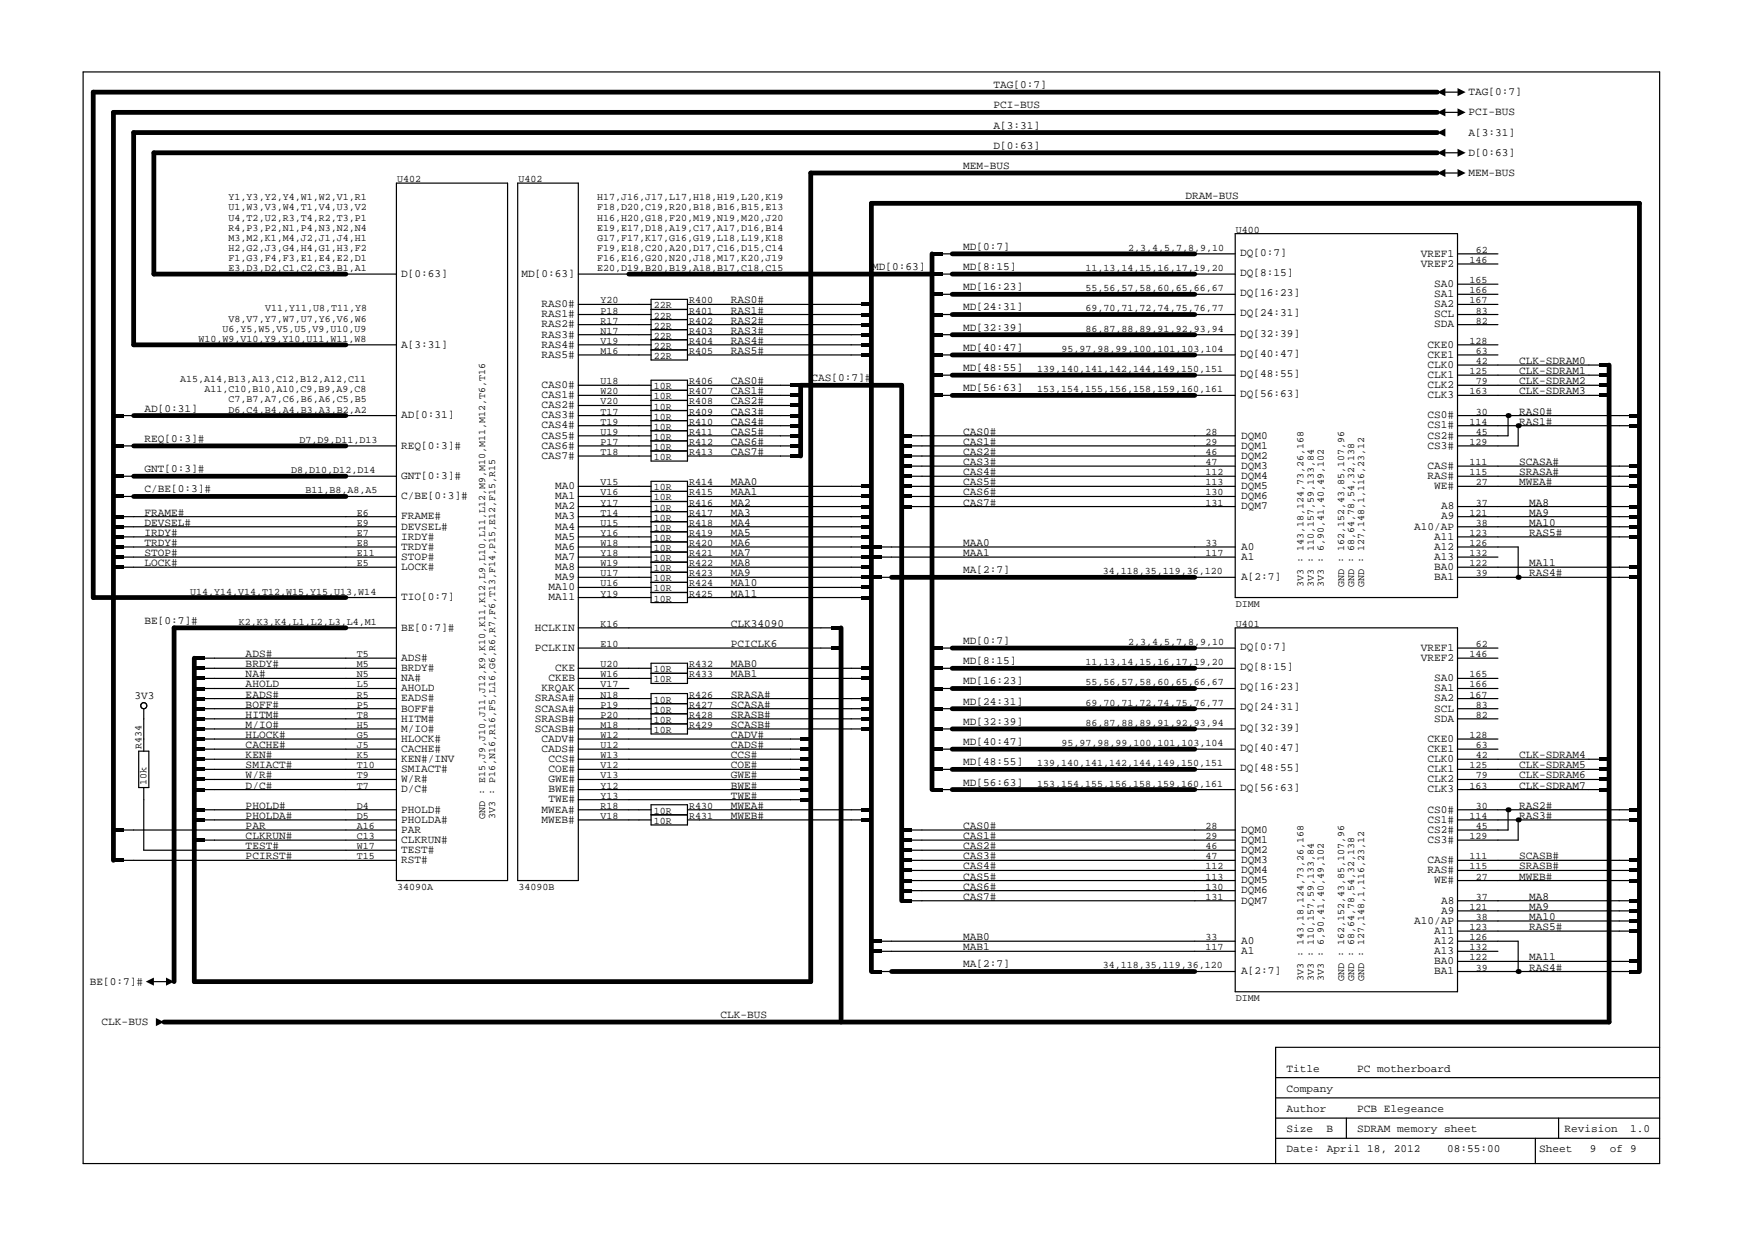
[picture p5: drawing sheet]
<svg xmlns="http://www.w3.org/2000/svg" width="297mm" height="210mm" viewBox="0 0 297 210" stroke-linecap="round" stroke-linejoin="round" font-family="sans-serif">
<defs><g id="words">
<g font-size="1.9">
<text x="169.3" y="15">TAG[0:7]</text>
<text x="250.3" y="16.2">TAG[0:7]</text>
<text x="169.3" y="18.5">PCI-BUS</text>
<text x="169.3" y="21.9">A[3:31]</text>
<text x="250.3" y="19.7">PCI-BUS</text>
<text x="250.3" y="23.1">A[3:31]</text>
<text x="164.1" y="28.8">MEM-BUS</text>
<text x="169.3" y="25.3">D[0:63]</text>
<text x="250.3" y="26.6">D[0:63]</text>
<text x="250.3" y="30">MEM-BUS</text>
<text x="202" y="34">DRAM-BUS</text>
<text x="68.4" y="47.2">D[0:63]</text>
<text x="88.9" y="47.2">MD[0:63]</text>
<text x="148.6" y="46">MD[0:63]</text>
<text x="164.1" y="42.6">MD[0:7]</text>
<text x="164.1" y="46">MD[8:15]</text>
<text x="211.3" y="43.6">DQ[0:7]</text>
<text x="211.3" y="47">DQ[8:15]</text>
<text x="242.1" y="43.7">VREF1</text>
<text x="242.1" y="45.5">VREF2</text>
<text x="92.3" y="52.3">RAS0#</text>
<text x="124.5" y="51.7">RAS0#</text>
<text x="124.5" y="53.4">RAS1#</text>
<text x="164.1" y="49.5">MD[16:23]</text>
<text x="164.1" y="52.9">MD[24:31]</text>
<text x="211.3" y="53.9">DQ[24:31]</text>
<text x="211.3" y="50.4">DQ[16:23]</text>
<text x="244.4" y="48.9">SA0</text>
<text x="244.4" y="50.6">SA1</text>
<text x="244.4" y="52.3">SA2</text>
<text x="68.4" y="59.2">A[3:31]</text>
<text x="92.3" y="54.1">RAS1#</text>
<text x="92.3" y="55.8">RAS2#</text>
<text x="92.3" y="57.5">RAS3#</text>
<text x="92.3" y="59.2">RAS4#</text>
<text x="124.5" y="55.1">RAS2#</text>
<text x="124.5" y="56.9">RAS3#</text>
<text x="124.5" y="58.6">RAS4#</text>
<text x="164.1" y="56.3">MD[32:39]</text>
<text x="164.1" y="59.8">MD[40:47]</text>
<text x="211.3" y="57.3">DQ[32:39]</text>
<text x="243.3" y="59.2">CKE0</text>
<text x="244.4" y="54.1">SCL</text>
<text x="244.4" y="55.8">SDA</text>
<text x="92.3" y="61">RAS5#</text>
<text x="124.5" y="65.5">CAS0#</text>
<text x="124.5" y="60.3">RAS5#</text>
<text x="138.3" y="65">CAS[0:7]#</text>
<text x="164.1" y="63.2">MD[48:55]</text>
<text x="211.3" y="64.2">DQ[48:55]</text>
<text x="211.3" y="60.8">DQ[40:47]</text>
<text x="243.3" y="61">CKE1</text>
<text x="243.3" y="62.7">CLK0</text>
<text x="243.3" y="64.4">CLK1</text>
<text x="258.9" y="62">CLK-SDRAM0</text>
<text x="258.9" y="63.8">CLK-SDRAM1</text>
<text x="258.9" y="65.5">CLK-SDRAM2</text>
<text x="24.6" y="70.1">AD[0:31]</text>
<text x="68.4" y="71.3">AD[0:31]</text>
<text x="92.3" y="66.1">CAS0#</text>
<text x="92.3" y="67.8">CAS1#</text>
<text x="92.3" y="69.6">CAS2#</text>
<text x="92.3" y="71.3">CAS3#</text>
<text x="124.5" y="67.2">CAS1#</text>
<text x="124.5" y="68.9">CAS2#</text>
<text x="124.5" y="70.6">CAS3#</text>
<text x="164.1" y="66.7">MD[56:63]</text>
<text x="211.3" y="67.7">DQ[56:63]</text>
<text x="243.3" y="66.1">CLK2</text>
<text x="243.3" y="67.8">CLK3</text>
<text x="243.3" y="71.3">CS0#</text>
<text x="258.9" y="67.2">CLK-SDRAM3</text>
<text x="258.9" y="70.6">RAS0#</text>
<text x="24.6" y="75.3">REQ[0:3]#</text>
<text x="68.4" y="76.5">REQ[0:3]#</text>
<text x="92.3" y="73">CAS4#</text>
<text x="92.3" y="74.7">CAS5#</text>
<text x="92.3" y="76.5">CAS6#</text>
<text x="124.5" y="72.4">CAS4#</text>
<text x="124.5" y="74.1">CAS5#</text>
<text x="124.5" y="75.8">CAS6#</text>
<text x="124.5" y="77.5">CAS7#</text>
<text x="164.1" y="74.1">CAS0#</text>
<text x="164.1" y="75.8">CAS1#</text>
<text x="164.1" y="77.5">CAS2#</text>
<text x="211.5" y="74.7">DQM0</text>
<text x="211.5" y="76.5">DQM1</text>
<text x="243.3" y="73">CS1#</text>
<text x="243.3" y="74.7">CS2#</text>
<text x="243.3" y="76.5">CS3#</text>
<text x="258.9" y="72.4">RAS1#</text>
<text x="24.6" y="80.5">GNT[0:3]#</text>
<text x="24.6" y="83.9">C/BE[0:3]#</text>
<text x="68.4" y="81.6">GNT[0:3]#</text>
<text x="92.3" y="78.2">CAS7#</text>
<text x="94.6" y="83.3">MA0</text>
<text x="124.5" y="82.7">MAA0</text>
<text x="164.1" y="79.3">CAS3#</text>
<text x="164.1" y="81">CAS4#</text>
<text x="164.1" y="82.7">CAS5#</text>
<text x="211.5" y="78.2">DQM2</text>
<text x="211.5" y="79.9">DQM3</text>
<text x="211.5" y="81.6">DQM4</text>
<text x="211.5" y="83.3">DQM5</text>
<text x="243.3" y="81.6">RAS#</text>
<text x="243.3" y="79.9">CAS#</text>
<text x="244.4" y="83.3">WE#</text>
<text x="258.9" y="82.7">MWEA#</text>
<text x="258.9" y="79.3">SCASA#</text>
<text x="258.9" y="81">SRASA#</text>
<text x="24.6" y="87.9">FRAME#</text>
<text x="24.6" y="89.6">DEVSEL#</text>
<text x="68.4" y="85.1">C/BE[0:3]#</text>
<text x="68.4" y="88.5">FRAME#</text>
<text x="94.6" y="85.1">MA1</text>
<text x="94.6" y="86.8">MA2</text>
<text x="94.6" y="88.5">MA3</text>
<text x="124.5" y="86.1">MA2</text>
<text x="124.5" y="87.9">MA3</text>
<text x="124.5" y="89.6">MA4</text>
<text x="124.5" y="84.4">MAA1</text>
<text x="164.1" y="84.4">CAS6#</text>
<text x="164.1" y="86.1">CAS7#</text>
<text x="211.5" y="85.1">DQM6</text>
<text x="211.5" y="86.8">DQM7</text>
<text x="245.6" y="86.8">A8</text>
<text x="245.6" y="88.5">A9</text>
<text x="260.6" y="89.6">MA10</text>
<text x="260.6" y="86.1">MA8</text>
<text x="260.6" y="87.9">MA9</text>
<text x="24.6" y="91.3">IRDY#</text>
<text x="24.6" y="93">TRDY#</text>
<text x="24.6" y="94.8">STOP#</text>
<text x="68.4" y="90.2">DEVSEL#</text>
<text x="68.4" y="92">IRDY#</text>
<text x="68.4" y="93.7">TRDY#</text>
<text x="68.4" y="95.4">STOP#</text>
<text x="94.6" y="90.2">MA4</text>
<text x="94.6" y="92">MA5</text>
<text x="94.6" y="93.7">MA6</text>
<text x="94.6" y="95.4">MA7</text>
<text x="124.5" y="91.3">MA5</text>
<text x="124.5" y="93">MA6</text>
<text x="124.5" y="94.8">MA7</text>
<text x="164.1" y="93">MAA0</text>
<text x="164.1" y="94.8">MAA1</text>
<text x="211.5" y="93.7">A0</text>
<text x="211.5" y="95.4">A1</text>
<text x="241" y="90.2">A10/AP</text>
<text x="244.4" y="92">A11</text>
<text x="244.4" y="93.7">A12</text>
<text x="244.4" y="95.4">A13</text>
<text x="260.6" y="91.3">RAS5#</text>
<text x="24.6" y="96.5">LOCK#</text>
<text x="68.4" y="97.1">LOCK#</text>
<text x="93.4" y="100.6">MA10</text>
<text x="94.6" y="97.1">MA8</text>
<text x="94.6" y="98.8">MA9</text>
<text x="124.5" y="96.5">MA8</text>
<text x="124.5" y="98.2">MA9</text>
<text x="124.5" y="99.9">MA10</text>
<text x="124.5" y="101.6">MA11</text>
<text x="164.1" y="97.7">MA[2:7]</text>
<text x="211.5" y="98.8">A[2:7]</text>
<text x="244.4" y="97.1">BA0</text>
<text x="244.4" y="98.8">BA1</text>
<text x="260.6" y="98.2">RAS4#</text>
<text x="260.6" y="96.5">MA11</text>
<text x="24.6" y="106.3">BE[0:7]#</text>
<text x="68.4" y="102.3">TIO[0:7]</text>
<text x="68.4" y="107.5">BE[0:7]#</text>
<text x="91.2" y="107.5">HCLKIN</text>
<text x="93.4" y="102.3">MA11</text>
<text x="124.5" y="106.8">CLK34090</text>
<text x="41.9" y="112">ADS#</text>
<text x="41.9" y="113.7">BRDY#</text>
<text x="68.4" y="112.6">ADS#</text>
<text x="91.2" y="110.9">PCLKIN</text>
<text x="124.5" y="113.7">MAB0</text>
<text x="124.5" y="110.3">PCICLK6</text>
<text x="164.1" y="109.7">MD[0:7]</text>
<text x="164.1" y="113.2">MD[8:15]</text>
<text x="211.3" y="110.7">DQ[0:7]</text>
<text x="242.1" y="110.9">VREF1</text>
<text x="242.1" y="112.6">VREF2</text>
<text x="22.9" y="119.2">3V3</text>
<text x="41.9" y="115.4">NA#</text>
<text x="41.9" y="117.1">AHOLD</text>
<text x="41.9" y="118.9">EADS#</text>
<text x="68.4" y="114.3">BRDY#</text>
<text x="68.4" y="116.1">NA#</text>
<text x="68.4" y="117.8">AHOLD</text>
<text x="68.4" y="119.5">EADS#</text>
<text x="91.2" y="119.5">SRASA#</text>
<text x="92.3" y="117.8">KRQAK</text>
<text x="93.4" y="116.1">CKEB</text>
<text x="94.6" y="114.3">CKE</text>
<text x="124.5" y="118.9">SRASA#</text>
<text x="124.5" y="115.4">MAB1</text>
<text x="164.1" y="116.6">MD[16:23]</text>
<text x="211.3" y="117.6">DQ[16:23]</text>
<text x="211.3" y="114.2">DQ[8:15]</text>
<text x="244.4" y="116.1">SA0</text>
<text x="244.4" y="117.8">SA1</text>
<text x="244.4" y="119.5">SA2</text>
<text x="41.9" y="120.6">BOFF#</text>
<text x="41.9" y="122.3">HITM#</text>
<text x="41.9" y="124">M/IO#</text>
<text x="41.9" y="125.8">HLOCK#</text>
<text x="68.4" y="121.2">BOFF#</text>
<text x="68.4" y="123">HITM#</text>
<text x="68.4" y="124.7">M/IO#</text>
<text x="91.2" y="121.2">SCASA#</text>
<text x="91.2" y="123">SRASB#</text>
<text x="91.2" y="124.7">SCASB#</text>
<text x="124.5" y="120.6">SCASA#</text>
<text x="124.5" y="122.3">SRASB#</text>
<text x="124.5" y="124">SCASB#</text>
<text x="124.5" y="125.8">CADV#</text>
<text x="164.1" y="120.1">MD[24:31]</text>
<text x="164.1" y="123.5">MD[32:39]</text>
<text x="211.3" y="124.5">DQ[32:39]</text>
<text x="211.3" y="121.1">DQ[24:31]</text>
<text x="244.4" y="121.2">SCL</text>
<text x="244.4" y="123">SDA</text>
<text x="41.9" y="127.5">CACHE#</text>
<text x="41.9" y="130.9">SMIACT#</text>
<text x="41.9" y="129.2">KEN#</text>
<text x="68.4" y="126.4">HLOCK#</text>
<text x="68.4" y="128.1">CACHE#</text>
<text x="68.4" y="129.8">KEN#/INV</text>
<text x="68.4" y="131.6">SMIACT#</text>
<text x="92.3" y="126.4">CADV#</text>
<text x="92.3" y="128.1">CADS#</text>
<text x="93.4" y="129.8">CCS#</text>
<text x="93.4" y="131.6">COE#</text>
<text x="124.5" y="127.5">CADS#</text>
<text x="124.5" y="129.2">CCS#</text>
<text x="124.5" y="130.9">COE#</text>
<text x="164.1" y="127">MD[40:47]</text>
<text x="164.1" y="130.4">MD[48:55]</text>
<text x="211.3" y="131.4">DQ[48:55]</text>
<text x="211.3" y="127.9">DQ[40:47]</text>
<text x="243.3" y="126.4">CKE0</text>
<text x="243.3" y="128.1">CKE1</text>
<text x="243.3" y="129.8">CLK0</text>
<text x="243.3" y="131.6">CLK1</text>
<text x="258.9" y="129.2">CLK-SDRAM4</text>
<text x="258.9" y="130.9">CLK-SDRAM5</text>
<text x="41.9" y="132.6">W/R#</text>
<text x="41.9" y="134.4">D/C#</text>
<text x="41.9" y="137.8">PHOLD#</text>
<text x="68.4" y="133.3">W/R#</text>
<text x="68.4" y="135">D/C#</text>
<text x="93.4" y="133.3">GWE#</text>
<text x="93.4" y="135">BWE#</text>
<text x="93.4" y="136.7">TWE#</text>
<text x="124.5" y="137.8">MWEA#</text>
<text x="124.5" y="132.6">GWE#</text>
<text x="124.5" y="134.4">BWE#</text>
<text x="124.5" y="136.1">TWE#</text>
<text x="164.1" y="133.8">MD[56:63]</text>
<text x="211.3" y="134.8">DQ[56:63]</text>
<text x="243.3" y="133.3">CLK2</text>
<text x="243.3" y="135">CLK3</text>
<text x="258.9" y="132.6">CLK-SDRAM6</text>
<text x="258.9" y="134.4">CLK-SDRAM7</text>
<text x="258.9" y="137.8">RAS2#</text>
<text x="41.9" y="143">CLKRUN#</text>
<text x="41.9" y="139.5">PHOLDA#</text>
<text x="41.9" y="141.3">PAR</text>
<text x="68.4" y="138.5">PHOLD#</text>
<text x="68.4" y="140.2">PHOLDA#</text>
<text x="68.4" y="141.9">PAR</text>
<text x="68.4" y="143.6">CLKRUN#</text>
<text x="92.3" y="138.5">MWEA#</text>
<text x="92.3" y="140.2">MWEB#</text>
<text x="124.5" y="139.5">MWEB#</text>
<text x="164.1" y="141.3">CAS0#</text>
<text x="164.1" y="143">CAS1#</text>
<text x="211.5" y="141.9">DQM0</text>
<text x="211.5" y="143.6">DQM1</text>
<text x="243.3" y="138.5">CS0#</text>
<text x="243.3" y="140.2">CS1#</text>
<text x="243.3" y="141.9">CS2#</text>
<text x="243.3" y="143.6">CS3#</text>
<text x="258.9" y="139.5">RAS3#</text>
<text x="41.9" y="144.7">TEST#</text>
<text x="41.9" y="146.4">PCIRST#</text>
<text x="68.4" y="145.3">TEST#</text>
<text x="68.4" y="147.1">RST#</text>
<text x="164.1" y="144.7">CAS2#</text>
<text x="164.1" y="146.4">CAS3#</text>
<text x="164.1" y="148.1">CAS4#</text>
<text x="164.1" y="149.9">CAS5#</text>
<text x="211.5" y="145.3">DQM2</text>
<text x="211.5" y="147.1">DQM3</text>
<text x="211.5" y="148.8">DQM4</text>
<text x="243.3" y="148.8">RAS#</text>
<text x="243.3" y="147.1">CAS#</text>
<text x="258.9" y="149.9">MWEB#</text>
<text x="258.9" y="148.1">SRASB#</text>
<text x="258.9" y="146.4">SCASB#</text>
<text x="164.1" y="151.6">CAS6#</text>
<text x="164.1" y="153.3">CAS7#</text>
<text x="211.5" y="150.5">DQM5</text>
<text x="211.5" y="152.2">DQM6</text>
<text x="211.5" y="154">DQM7</text>
<text x="244.4" y="150.5">WE#</text>
<text x="245.6" y="154">A8</text>
<text x="245.6" y="155.7">A9</text>
<text x="260.6" y="153.3">MA8</text>
<text x="260.6" y="155">MA9</text>
<text x="164.1" y="160.2">MAB0</text>
<text x="164.1" y="161.9">MAB1</text>
<text x="211.5" y="160.8">A0</text>
<text x="241" y="157.4">A10/AP</text>
<text x="244.4" y="159.1">A11</text>
<text x="244.4" y="160.8">A12</text>
<text x="260.6" y="156.8">MA10</text>
<text x="260.6" y="158.5">RAS5#</text>
<text x="15.3" y="167.8">BE[0:7]#</text>
<text x="164.1" y="164.8">MA[2:7]</text>
<text x="211.5" y="162.6">A1</text>
<text x="211.5" y="166">A[2:7]</text>
<text x="244.4" y="162.6">A13</text>
<text x="244.4" y="164.3">BA0</text>
<text x="244.4" y="166">BA1</text>
<text x="260.6" y="165.4">RAS4#</text>
<text x="260.6" y="163.6">MA11</text>
<text x="122.8" y="173.5">CLK-BUS</text>
<text x="17.3" y="174.7">CLK-BUS</text>
<text x="219.3" y="182.6">Title</text>
<text x="231.3" y="182.6">PC motherboard</text>
<text x="219.3" y="189.5">Author</text>
<text x="219.3" y="186">Company</text>
<text x="231.3" y="189.5">PCB Elegeance</text>
<text x="219.3" y="196.4">Date: April 18, 2012</text>
<text x="219.3" y="192.9">Size</text>
<text x="226.1" y="192.9">B</text>
<text x="231.3" y="192.9">SDRAM memory sheet</text>
<text x="246.6" y="196.4">08:55:00</text>
<text x="262.3" y="196.4">Sheet</text>
<text x="266.6" y="192.9">Revision</text>
<text x="270.9" y="196.4">9</text>
<text x="274.4" y="196.4">of 9</text>
<text x="277.8" y="192.9">1.0</text>
</g>
<g font-size="1.7">
<text x="39" y="34.1">Y1,Y3,Y2,Y4,W1,W2,V1,R1</text>
<text x="39" y="35.8">U1,W3,V3,W4,T1,V4,U3,V2</text>
<text x="67.7" y="31">U402</text>
<text x="88.4" y="31">U402</text>
<text x="101.8" y="34.1">H17,J16,J17,L17,H18,H19,L20,K19</text>
<text x="101.8" y="35.8">F18,D20,C19,R20,B18,B16,B15,E13</text>
<text x="39" y="37.6">U4,T2,U2,R3,T4,R2,T3,P1</text>
<text x="39" y="39.3">R4,P3,P2,N1,P4,N3,N2,N4</text>
<text x="39" y="41">M3,M2,K1,M4,J2,J1,J4,H1</text>
<text x="101.8" y="37.6">H16,H20,G18,F20,M19,N19,M20,J20</text>
<text x="101.8" y="39.3">E19,E17,D18,A19,C17,A17,D16,B14</text>
<text x="101.8" y="41">G17,F17,K17,G16,G19,L18,L19,K18</text>
<text x="210.6" y="39.6">U400</text>
<text x="39" y="42.7">H2,G2,J3,G4,H4,G1,H3,F2</text>
<text x="39" y="44.5">F1,G3,F4,F3,E1,E4,E2,D1</text>
<text x="39" y="46.2">E3,D3,D2,C1,C2,C3,B1,A1</text>
<text x="101.8" y="42.7">F19,E18,C20,A20,D17,C16,D15,C14</text>
<text x="101.8" y="44.5">F16,E16,G20,N20,J18,M17,K20,J19</text>
<text x="101.8" y="46.2">E20,D19,B20,B19,A18,B17,C18,C15</text>
<text x="185" y="46.2">11,13,14,15,16,17,19,20</text>
<text x="192.2" y="42.7">2,3,4,5,7,8,9,10</text>
<text x="250.5" y="44.8">146</text>
<text x="251.5" y="43.1">62</text>
<text x="45.2" y="53.1">V11,Y11,U8,T11,Y8</text>
<text x="102.3" y="51.7">Y20</text>
<text x="102.3" y="53.4">P18</text>
<text x="111.4" y="52.6">22R</text>
<text x="117.5" y="51.7">R400</text>
<text x="117.5" y="53.4">R401</text>
<text x="185" y="49.6">55,56,57,58,60,65,66,67</text>
<text x="185" y="53.1">69,70,71,72,74,75,76,77</text>
<text x="250.5" y="48.3">165</text>
<text x="250.5" y="50">166</text>
<text x="250.5" y="51.7">167</text>
<text x="251.5" y="53.4">83</text>
<text x="33.8" y="58.2">W10,W9,V10,Y9,Y10,U11,W11,W8</text>
<text x="37.9" y="56.5">U6,Y5,W5,V5,U5,V9,U10,U9</text>
<text x="39" y="54.8">V8,V7,Y7,W7,U7,Y6,V6,W6</text>
<text x="102.3" y="55.1">R17</text>
<text x="102.3" y="56.9">N17</text>
<text x="102.3" y="58.6">V19</text>
<text x="111.4" y="54.3">22R</text>
<text x="111.4" y="56">22R</text>
<text x="111.4" y="57.7">22R</text>
<text x="111.4" y="59.4">22R</text>
<text x="117.5" y="55.1">R402</text>
<text x="117.5" y="56.9">R403</text>
<text x="117.5" y="58.6">R404</text>
<text x="180.9" y="60">95,97,98,99,100,101,103,104</text>
<text x="185" y="56.5">86,87,88,89,91,92,93,94</text>
<text x="250.5" y="58.6">128</text>
<text x="251.5" y="55.1">82</text>
<text x="30.7" y="65.1">A15,A14,B13,A13,C12,B12,A12,C11</text>
<text x="102.3" y="60.3">M16</text>
<text x="102.3" y="65.5">U18</text>
<text x="111.4" y="61.2">22R</text>
<text x="117.5" y="60.3">R405</text>
<text x="117.5" y="65.5">R406</text>
<text x="176.7" y="63.4">139,140,141,142,144,149,150,151</text>
<text x="250.5" y="63.8">125</text>
<text x="251.5" y="60.3">63</text>
<text x="251.5" y="62">42</text>
<text x="251.5" y="65.5">79</text>
<text x="34.8" y="66.8">A11,C10,B10,A10,C9,B9,A9,C8</text>
<text x="39" y="68.6">C7,B7,A7,C6,B6,A6,C5,B5</text>
<text x="39" y="70.3">D6,C4,B4,A4,B3,A3,B2,A2</text>
<text x="102.3" y="67.2">W20</text>
<text x="102.3" y="68.9">V20</text>
<text x="102.3" y="70.6">T17</text>
<text x="111.4" y="66.3">10R</text>
<text x="111.4" y="68.1">10R</text>
<text x="111.4" y="69.8">10R</text>
<text x="111.4" y="71.5">10R</text>
<text x="117.5" y="67.2">R407</text>
<text x="117.5" y="68.9">R408</text>
<text x="117.5" y="70.6">R409</text>
<text x="176.7" y="66.8">153,154,155,156,158,159,160,161</text>
<text x="250.5" y="67.2">163</text>
<text x="251.5" y="70.6">30</text>
<text x="51" y="75.5">D7,D9,D11,D13</text>
<text x="102.3" y="72.4">T19</text>
<text x="102.3" y="74.1">U19</text>
<text x="102.3" y="75.8">P17</text>
<text x="102.3" y="77.5">T18</text>
<text x="111.4" y="73.2">10R</text>
<text x="111.4" y="74.9">10R</text>
<text x="111.4" y="76.7">10R</text>
<text x="117.5" y="72.4">R410</text>
<text x="117.5" y="74.1">R411</text>
<text x="117.5" y="75.8">R412</text>
<text x="117.5" y="77.5">R413</text>
<text x="205.5" y="74.1">28</text>
<text x="205.5" y="75.8">29</text>
<text x="205.5" y="77.5">46</text>
<text x="250.5" y="72.4">114</text>
<text x="250.5" y="75.8">129</text>
<text x="251.5" y="74.1">45</text>
<text x="49.6" y="80.6">D8,D10,D12,D14</text>
<text x="102.3" y="82.7">V15</text>
<text x="111.4" y="78.4">10R</text>
<text x="111.4" y="83.6">10R</text>
<text x="117.5" y="82.7">R414</text>
<text x="205.5" y="79.3">47</text>
<text x="205.5" y="81">112</text>
<text x="205.5" y="82.7">113</text>
<text x="250.5" y="81">115</text>
<text x="250.5" y="79.3">111</text>
<text x="251.5" y="82.7">27</text>
<text x="52.1" y="84.1">B11,B8,A8,A5</text>
<text x="60.8" y="87.9">E6</text>
<text x="60.8" y="89.6">E9</text>
<text x="102.3" y="84.4">V16</text>
<text x="102.3" y="86.1">Y17</text>
<text x="102.3" y="87.9">T14</text>
<text x="102.3" y="89.6">U15</text>
<text x="111.4" y="85.3">10R</text>
<text x="111.4" y="87">10R</text>
<text x="111.4" y="88.7">10R</text>
<text x="117.5" y="84.4">R415</text>
<text x="117.5" y="86.1">R416</text>
<text x="117.5" y="87.9">R417</text>
<text x="117.5" y="89.6">R418</text>
<text x="205.5" y="84.4">130</text>
<text x="205.5" y="86.1">131</text>
<text x="250.5" y="87.9">121</text>
<text x="251.5" y="89.6">38</text>
<text x="251.5" y="86.1">37</text>
<text x="60.8" y="91.3">E7</text>
<text x="60.8" y="93">E8</text>
<text x="60.8" y="94.8">E11</text>
<text x="102.3" y="91.3">Y16</text>
<text x="102.3" y="93">W18</text>
<text x="102.3" y="94.8">Y18</text>
<text x="111.4" y="90.4">10R</text>
<text x="111.4" y="92.2">10R</text>
<text x="111.4" y="93.9">10R</text>
<text x="111.4" y="95.6">10R</text>
<text x="117.5" y="91.3">R419</text>
<text x="117.5" y="93">R420</text>
<text x="117.5" y="94.8">R421</text>
<text x="205.5" y="93">33</text>
<text x="205.5" y="94.8">117</text>
<text x="250.5" y="91.3">123</text>
<text x="250.5" y="93">126</text>
<text x="250.5" y="94.8">132</text>
<text x="32.4" y="101.3">U14,Y14,V14,T12,W15,Y15,U13,W14</text>
<text x="60.8" y="96.5">E5</text>
<text x="102.3" y="96.5">W19</text>
<text x="102.3" y="98.2">U17</text>
<text x="102.3" y="99.9">U16</text>
<text x="102.3" y="101.6">Y19</text>
<text x="111.4" y="97.3">10R</text>
<text x="111.4" y="99.1">10R</text>
<text x="111.4" y="100.8">10R</text>
<text x="117.5" y="96.5">R422</text>
<text x="117.5" y="98.2">R423</text>
<text x="117.5" y="99.9">R424</text>
<text x="117.5" y="101.6">R425</text>
<text x="187.9" y="97.8">34,118,35,119,36,120</text>
<text x="222.2" y="100" transform="rotate(-90 222.2 100)">3V3 : 143,18,124,73,26,168</text>
<text x="223.9" y="100" transform="rotate(-90 223.9 100)">3V3 : 110,157,59,133,84</text>
<text x="225.6" y="100" transform="rotate(-90 225.6 100)">3V3 : 6,90,41,40,49,102</text>
<text x="229.1" y="100" transform="rotate(-90 229.1 100)">GND : 162,152,43,85,107,96</text>
<text x="230.8" y="100" transform="rotate(-90 230.8 100)">GND : 68,64,78,54,32,138</text>
<text x="232.5" y="100" transform="rotate(-90 232.5 100)">GND : 127,148,1,116,23,12</text>
<text x="250.5" y="96.5">122</text>
<text x="251.5" y="98.2">39</text>
<text x="40.7" y="106.5">K2,K3,K4,L1,L2,L3,L4,M1</text>
<text x="102.3" y="106.8">K16</text>
<text x="111.4" y="102.5">10R</text>
<text x="210.6" y="103.4">DIMM</text>
<text x="210.6" y="106.8">U401</text>
<text x="60.8" y="112">T5</text>
<text x="60.8" y="113.7">M5</text>
<text x="102.3" y="110.3">E10</text>
<text x="102.3" y="113.7">U20</text>
<text x="117.5" y="113.7">R432</text>
<text x="185" y="113.3">11,13,14,15,16,17,19,20</text>
<text x="192.2" y="109.9">2,3,4,5,7,8,9,10</text>
<text x="250.5" y="112">146</text>
<text x="251.5" y="110.3">62</text>
<text x="60.8" y="115.4">N5</text>
<text x="60.8" y="117.1">L5</text>
<text x="60.8" y="118.9">R5</text>
<text x="102.3" y="115.4">W16</text>
<text x="102.3" y="117.1">V17</text>
<text x="102.3" y="118.9">N18</text>
<text x="111.4" y="119.7">10R</text>
<text x="111.4" y="114.6">10R</text>
<text x="111.4" y="116.3">10R</text>
<text x="117.5" y="118.9">R426</text>
<text x="117.5" y="115.4">R433</text>
<text x="185" y="116.8">55,56,57,58,60,65,66,67</text>
<text x="250.5" y="115.4">165</text>
<text x="250.5" y="117.1">166</text>
<text x="250.5" y="118.9">167</text>
<text x="60.8" y="120.6">P5</text>
<text x="60.8" y="122.3">T8</text>
<text x="60.8" y="124">H5</text>
<text x="60.8" y="125.8">G5</text>
<text x="102.3" y="120.6">P19</text>
<text x="102.3" y="122.3">P20</text>
<text x="102.3" y="124">M18</text>
<text x="102.3" y="125.8">W12</text>
<text x="111.4" y="121.4">10R</text>
<text x="111.4" y="123.2">10R</text>
<text x="111.4" y="124.9">10R</text>
<text x="117.5" y="120.6">R427</text>
<text x="117.5" y="122.3">R428</text>
<text x="117.5" y="124">R429</text>
<text x="185" y="120.2">69,70,71,72,74,75,76,77</text>
<text x="185" y="123.7">86,87,88,89,91,92,93,94</text>
<text x="250.5" y="125.8">128</text>
<text x="251.5" y="120.6">83</text>
<text x="251.5" y="122.3">82</text>
<text x="24.1" y="127.7" transform="rotate(-90 24.1 127.7)">R434</text>
<text x="60.8" y="127.5">J5</text>
<text x="60.8" y="129.2">K5</text>
<text x="60.8" y="130.9">T10</text>
<text x="102.3" y="127.5">U12</text>
<text x="102.3" y="129.2">W13</text>
<text x="102.3" y="130.9">V12</text>
<text x="176.7" y="130.6">139,140,141,142,144,149,150,151</text>
<text x="180.9" y="127.1">95,97,98,99,100,101,103,104</text>
<text x="250.5" y="130.9">125</text>
<text x="251.5" y="127.5">63</text>
<text x="251.5" y="129.2">42</text>
<text x="25" y="133.7" transform="rotate(-90 25 133.7)">10k</text>
<text x="60.8" y="137.8">D4</text>
<text x="60.8" y="132.6">T9</text>
<text x="60.8" y="134.4">T7</text>
<text x="102.3" y="132.6">V13</text>
<text x="102.3" y="134.4">Y12</text>
<text x="102.3" y="136.1">Y13</text>
<text x="102.3" y="137.8">R18</text>
<text x="117.5" y="137.8">R430</text>
<text x="176.7" y="134">153,154,155,156,158,159,160,161</text>
<text x="250.5" y="134.4">163</text>
<text x="251.5" y="132.6">79</text>
<text x="251.5" y="137.8">30</text>
<text x="60.8" y="139.5">D5</text>
<text x="60.8" y="141.3">A16</text>
<text x="60.8" y="143">C13</text>
<text x="82.7" y="139.6" transform="rotate(-90 82.7 139.6)">GND : E15,J9,J10,J11,J12,K9,K10,K11,K12,L9,L10,L11,L12,M9,M10,M11,M12,T6,T16</text>
<text x="84.4" y="139.6" transform="rotate(-90 84.4 139.6)">3V3 : P16,N16,R16,F5,L16,G6,R6,R7,F6,T13,F14,P15,E12,F15,R15</text>
<text x="102.3" y="139.5">V18</text>
<text x="111.4" y="138.7">10R</text>
<text x="111.4" y="140.4">10R</text>
<text x="117.5" y="139.5">R431</text>
<text x="205.5" y="141.3">28</text>
<text x="205.5" y="143">29</text>
<text x="250.5" y="139.5">114</text>
<text x="250.5" y="143">129</text>
<text x="251.5" y="141.3">45</text>
<text x="60.8" y="144.7">W17</text>
<text x="60.8" y="146.4">T15</text>
<text x="205.5" y="144.7">46</text>
<text x="205.5" y="146.4">47</text>
<text x="205.5" y="148.1">112</text>
<text x="205.5" y="149.9">113</text>
<text x="250.5" y="148.1">115</text>
<text x="250.5" y="146.4">111</text>
<text x="251.5" y="149.9">27</text>
<text x="67.7" y="151.6">34090A</text>
<text x="88.4" y="151.6">34090B</text>
<text x="205.5" y="151.6">130</text>
<text x="205.5" y="153.3">131</text>
<text x="250.5" y="155">121</text>
<text x="251.5" y="153.3">37</text>
<text x="205.5" y="160.2">33</text>
<text x="205.5" y="161.9">117</text>
<text x="250.5" y="158.5">123</text>
<text x="250.5" y="160.2">126</text>
<text x="250.5" y="161.9">132</text>
<text x="251.5" y="156.8">38</text>
<text x="187.9" y="165">34,118,35,119,36,120</text>
<text x="222.2" y="167.1" transform="rotate(-90 222.2 167.1)">3V3 : 143,18,124,73,26,168</text>
<text x="223.9" y="167.1" transform="rotate(-90 223.9 167.1)">3V3 : 110,157,59,133,84</text>
<text x="225.6" y="167.1" transform="rotate(-90 225.6 167.1)">3V3 : 6,90,41,40,49,102</text>
<text x="229.1" y="167.1" transform="rotate(-90 229.1 167.1)">GND : 162,152,43,85,107,96</text>
<text x="230.8" y="167.1" transform="rotate(-90 230.8 167.1)">GND : 68,64,78,54,32,138</text>
<text x="232.5" y="167.1" transform="rotate(-90 232.5 167.1)">GND : 127,148,1,116,23,12</text>
<text x="250.5" y="163.6">122</text>
<text x="251.5" y="165.4">39</text>
<text x="210.6" y="170.5">DIMM</text>
</g>
</g></defs>
<g fill="none" stroke="#000" stroke-width=".2">
<path d="M14.2 12.3h268.6v186h-268.6zM246.3 19.1h2.1M246.3 15.7h2.1M67.6 31.2h18.9v118.8h-18.9zM88.2 31.2h10.4v118.8h-10.4zM210.5 39.8h37.9v62h-37.9zM246.3 26h2.1M246.3 29.5h2.1M58.9 58.8h8.7M58.9 46.7h8.7M98.6 58.8h12.4M98.6 57h12.4"/>
<path d="M98.6 55.3h12.4M98.6 53.6h12.4M98.6 51.9h12.4M98.6 46.7h8.6M111 51h6.2v10.3h-6.2zM111 52.7h6.2M111 54.4h6.2M111 56.2h6.2M111 57.9h6.2M111 59.6h6.2M117.2 58.8h29.6M117.2 57h29.6"/>
<path d="M117.2 55.3h29.6M117.2 53.6h29.6M117.2 51.9h29.6M160.6 57h1.7M160.6 53.6h1.7M160.6 43.3h1.7M160.6 46.7h1.7M160.6 50.1h1.7M203.6 57h6.9M203.6 53.6h6.9M203.6 43.3h6.9M203.6 46.7h6.9"/>
<path d="M203.6 50.1h6.9M248.4 58.8h6.9M248.4 55.3h6.9M248.4 53.6h6.9M248.4 51.9h6.9M248.4 43.3h6.9M248.4 50.1h6.9M248.4 45h6.9M248.4 48.4h6.9M21.1 76h1.7M21.1 70.8h1.7M58.9 76h8.7"/>
<path d="M58.9 70.8h8.7M98.6 77.7h12.4M98.6 76h12.4M98.6 74.3h12.4M98.6 72.5h12.4M98.6 70.8h12.4M98.6 69.1h12.4M98.6 67.4h12.4M98.6 65.6h12.4M98.6 60.5h12.4M111 64.8h6.2v13.8h-6.2zM111 66.5h6.2"/>
<path d="M111 68.2h6.2M111 69.9h6.2M111 71.7h6.2M111 73.4h6.2M111 75.1h6.2M111 76.8h6.2M117.2 77.7h17.5M117.2 76h17.5M117.2 74.3h17.5M117.2 72.5h17.5M117.2 70.8h17.5M117.2 69.1h17.5"/>
<path d="M117.2 67.4h17.5M117.2 65.6h17.5M117.2 60.5h29.6M155.4 77.7h55.1M155.4 76h55.1M155.4 74.3h55.1M155.4 79.4h55.1M160.6 67.4h1.7M160.6 60.5h1.7M160.6 63.9h1.7M203.6 67.4h6.9M203.6 60.5h6.9"/>
<path d="M203.6 63.9h6.9M248.4 72.5h29.3M248.4 70.8h29.3M248.4 67.4h24.1M248.4 65.6h24.1M248.4 60.5h6.9M248.4 62.2h24.1M248.4 63.9h24.1M248.4 79.4h29.3M257 70.8v3.5h-8.6M258.7 72.5v3.5h-10.3M21.1 96.6h46.5"/>
<path d="M21.1 94.9h46.5M21.1 93.2h46.5M21.1 91.5h46.5M21.1 89.8h46.5M21.1 88h46.5M21.1 84.6h1.7M21.1 81.1h1.7M58.9 84.6h8.7M58.9 81.1h8.7M98.6 98.4h12.4M98.6 96.6h12.4M98.6 94.9h12.4"/>
<path d="M98.6 93.2h12.4M98.6 91.5h12.4M98.6 89.8h12.4M98.6 88h12.4M98.6 86.3h12.4M98.6 84.6h12.4M98.6 82.9h12.4M111 82h6.2v20.7h-6.2zM111 83.7h6.2M111 85.4h6.2M111 87.2h6.2M111 88.9h6.2"/>
<path d="M111 90.6h6.2M111 92.3h6.2M111 94.1h6.2M111 95.8h6.2M111 97.5h6.2M111 99.2h6.2M117.2 98.4h29.6M117.2 96.6h29.6M117.2 94.9h29.6M117.2 93.2h29.6M117.2 91.5h29.6M117.2 89.8h29.6"/>
<path d="M117.2 88h29.6M117.2 86.3h29.6M117.2 84.6h29.6M117.2 82.9h29.6M150.2 98.4h1.7M150.2 94.9h60.3M150.2 93.2h60.3M155.4 86.3h55.1M155.4 84.6h55.1M155.4 82.9h55.1M155.4 81.1h55.1M203.6 98.4h6.9"/>
<path d="M248.4 98.4h29.3M248.4 96.6h29.3M248.4 94.9h6.9M248.4 93.2h10.3v5.2M248.4 91.5h29.3M248.4 89.8h29.3M248.4 88h29.3M248.4 86.3h29.3M248.4 82.9h29.3M248.4 81.1h29.3M34.8 119h32.8M34.8 115.6h32.8"/>
<path d="M34.8 113.9h32.8M34.8 112.1h32.8M34.8 117.3h32.8M58.9 101.8h8.7M58.9 107h8.7M98.6 101.8h12.4M98.6 100.1h12.4M98.6 119h12.4M98.6 115.6h12.4M98.6 113.9h12.4M98.6 117.3h8.6M98.6 107h43"/>
<path d="M98.6 110.4h43M111 113h6.2v3.4h-6.2zM111 118.2h6.2v6.9h-6.2zM111 100.9h6.2M111 119.9h6.2M111 114.7h6.2M117.2 101.8h29.6M117.2 100.1h29.6M117.2 119h29.6M117.2 115.6h29.6M117.2 113.9h29.6M160.6 113.9h1.7"/>
<path d="M160.6 117.3h1.7M160.6 110.4h1.7M203.6 113.9h6.9M203.6 117.3h6.9M203.6 110.4h6.9M210.5 107h37.9v62h-37.9zM248.4 119h6.9M248.4 115.6h6.9M248.4 112.1h6.9M248.4 117.3h6.9M248.4 110.4h6.9M23.6 128h1.8v6.2h-1.8z"/>
<path d="M24.5 120.8v7.2M24.5 134.2v10.7h43.1M34.8 124.2h32.8M34.8 122.5h32.8M34.8 120.8h32.8M34.8 139.7h32.8M34.8 138h32.8M34.8 125.9h32.8M34.8 127.6h32.8M34.8 129.4h32.8M34.8 131.1h32.8M34.8 132.8h32.8"/>
<path d="M34.8 134.5h32.8M98.6 124.2h12.4M98.6 122.5h12.4M98.6 120.8h12.4M98.6 139.7h12.4M98.6 138h12.4M98.6 125.9h37.8M98.6 127.6h37.8M98.6 129.4h37.8M98.6 131.1h37.8M98.6 132.8h37.8M98.6 134.5h37.8"/>
<path d="M98.6 136.3h37.8M111 137.1h6.2v3.5h-6.2zM111 121.6h6.2M111 123.3h6.2M111 138.8h6.2M117.2 124.2h29.6M117.2 122.5h29.6M117.2 120.8h29.6M117.2 139.7h29.6M117.2 138h29.6M160.6 124.2h1.7M160.6 120.8h1.7"/>
<path d="M160.6 127.6h1.7M160.6 131.1h1.7M160.6 134.5h1.7M203.6 124.2h6.9M203.6 120.8h6.9M203.6 127.6h6.9M203.6 131.1h6.9M203.6 134.5h6.9M248.4 122.5h6.9M248.4 120.8h6.9M248.4 139.7h29.3M248.4 138h29.3"/>
<path d="M248.4 125.9h6.9M248.4 127.6h6.9M248.4 129.4h24.1M248.4 131.1h24.1M248.4 132.8h24.1M248.4 134.5h24.1M257 138v3.4h-8.6M258.7 139.7v3.4h-10.3M21.1 141.4h46.5M21.1 146.6h46.5M34.8 143.1h32.8M155.4 143.1h55.1"/>
<path d="M155.4 141.4h55.1M155.4 146.6h55.1M155.4 144.9h55.1M155.4 150h55.1M155.4 148.3h55.1M155.4 153.5h55.1M155.4 151.8h55.1M248.4 146.6h29.3M248.4 150h29.3M248.4 148.3h29.3M248.4 156.9h29.3M248.4 158.6h29.3"/>
<path d="M248.4 153.5h29.3M248.4 155.2h29.3M26.2 167.3h2.1M150.2 160.4h60.3M150.2 162.1h60.3M150.2 165.5h1.7M203.6 165.5h6.9M248.4 160.4h10.3v5.1M248.4 163.8h29.3M248.4 162.1h6.9M248.4 165.5h29.3M282.8 178.5h-65.4v19.8"/>
<path d="M217.4 187.1h65.4M217.4 194h65.4M217.4 190.5h65.4M217.4 183.6h65.4M229.4 190.5v3.5M261.6 194v4.3M265.6 190.5v3.5"/>
<circle cx="24.5" cy="120.2" r=".52"/>
</g>
<g fill="none" stroke="#000" stroke-width=".81">
<path d="M244.9 19.1h-225.6v127.5M244.9 15.7h-229v86.1h43M244.9 22.6h-222.1v36.2h36.1M244.9 26h-218.7v20.7h32.7M244.9 29.5h-106.7v137.8h-105.1v-55.2M107.2 46.7h51.6M158.8 43.3v91.2M162.3 46.7h41.3M162.3 43.3h41.3M162.3 50.1h41.3M162.3 53.6h41.3M162.3 57h41.3"/>
<path d="M22.8 70.8h36.1M22.8 76h36.1M136.4 77.7v-12.1h17.3v87.9M162.3 60.5h41.3M162.3 63.9h41.3M162.3 67.4h41.3M274.2 62.2v111.9h-246.3M22.8 81.1h36.1M22.8 84.6h36.1M151.9 98.4h51.7M58.9 107h-29.2v60.3M143.3 107v67.1"/>
<path d="M162.3 110.4h41.3M162.3 113.9h41.3M162.3 117.3h41.3M162.3 120.8h41.3M162.3 124.2h41.3M162.3 127.6h41.3M162.3 131.1h41.3M162.3 134.5h41.3M148.5 165.5v-130.9h130.9v130.9M151.9 165.5h51.7"/>
</g>
<g fill="#000">
<path d="M244.9 19.1l1.4-.6v1.3zM244.9 15.7l1.4-.7v1.4zM248.4 18.5l1.4 .6-1.4 .7zM248.4 15l1.4 .7-1.4 .7zM244.9 22.6l1.4-.7v1.4zM244.9 26l1.4-.7v1.4zM244.9 29.5l1.4-.7v1.4zM248.4 25.3l1.4 .7-1.4 .7zM248.4 28.8l1.4 .7-1.4 .7zM146.8 51.6h1.7v.5h-1.7zM146.8 53.3h1.7v.5h-1.7zM146.8 55.1h1.7v.5h-1.7z"/>
<path d="M146.8 56.8h1.7v.5h-1.7zM146.8 58.5h1.7v.5h-1.7zM158.8 43h1.8v.5h-1.8zM158.8 46.4h1.8v.6h-1.8zM158.8 49.9h1.8v.5h-1.8zM158.8 53.3h1.8v.5h-1.8zM158.8 56.8h1.8v.5h-1.8zM19.3 70.6h1.8v.5h-1.8zM19.3 75.7h1.8v.5h-1.8zM134.7 65.4h1.7v.5h-1.7zM134.7 67.1h1.7v.5h-1.7zM134.7 68.8h1.7v.5h-1.7z"/>
<path d="M134.7 70.6h1.7v.5h-1.7zM134.7 72.3h1.7v.5h-1.7zM134.7 74h1.7v.5h-1.7zM134.7 75.7h1.7v.5h-1.7zM134.7 77.4h1.7v.6h-1.7zM146.8 60.2h1.7v.5h-1.7zM153.7 75.7h1.7v.5h-1.7zM153.7 74h1.7v.5h-1.7zM153.7 79.2h1.7v.5h-1.7zM153.7 77.4h1.7v.6h-1.7zM158.8 60.2h1.8v.5h-1.8zM158.8 63.7h1.8v.5h-1.8z"/>
<path d="M158.8 67.1h1.8v.5h-1.8zM272.5 61.9h1.7v.6h-1.7zM272.5 63.7h1.7v.5h-1.7zM272.5 65.4h1.7v.5h-1.7zM272.5 67.1h1.7v.5h-1.7zM277.7 70.6h1.7v.5h-1.7zM277.7 72.3h1.7v.5h-1.7zM277.7 79.2h1.7v.5h-1.7zM19.3 80.9h1.8v.5h-1.8zM19.3 84.3h1.8v.5h-1.8zM19.3 87.8h1.8v.5h-1.8zM19.3 89.5h1.8v.5h-1.8z"/>
<path d="M19.3 91.2h1.8v.5h-1.8zM19.3 92.9h1.8v.6h-1.8zM19.3 94.7h1.8v.5h-1.8zM19.3 96.4h1.8v.5h-1.8zM146.8 82.6h1.7v.5h-1.7zM146.8 84.3h1.7v.5h-1.7zM146.8 86.1h1.7v.5h-1.7zM146.8 87.8h1.7v.5h-1.7zM146.8 89.5h1.7v.5h-1.7zM146.8 91.2h1.7v.5h-1.7zM146.8 92.9h1.7v.6h-1.7zM146.8 94.7h1.7v.5h-1.7z"/>
<path d="M146.8 96.4h1.7v.5h-1.7zM146.8 98.1h1.7v.5h-1.7zM148.5 98.1h1.7v.5h-1.7zM148.5 92.9h1.7v.6h-1.7zM148.5 94.7h1.7v.5h-1.7zM153.7 82.6h1.7v.5h-1.7zM153.7 80.9h1.7v.5h-1.7zM153.7 86.1h1.7v.5h-1.7zM153.7 84.3h1.7v.5h-1.7zM277.7 80.9h1.7v.5h-1.7zM277.7 82.6h1.7v.5h-1.7zM277.7 89.5h1.7v.5h-1.7z"/>
<path d="M277.7 91.2h1.7v.5h-1.7zM277.7 96.4h1.7v.5h-1.7zM277.7 98.1h1.7v.5h-1.7zM277.7 86.1h1.7v.5h-1.7zM277.7 87.8h1.7v.5h-1.7zM33.1 111.9h1.7v.5h-1.7zM33.1 113.6h1.7v.5h-1.7zM33.1 115.3h1.7v.5h-1.7zM33.1 117.1h1.7v.5h-1.7zM33.1 118.8h1.7v.5h-1.7zM141.6 106.7h1.7v.5h-1.7zM141.6 110.2h1.7v.5h-1.7z"/>
<path d="M146.8 118.8h1.7v.5h-1.7zM146.8 99.8h1.7v.5h-1.7zM146.8 101.6h1.7v.5h-1.7zM146.8 113.6h1.7v.5h-1.7zM146.8 115.3h1.7v.5h-1.7zM158.8 110.2h1.8v.5h-1.8zM158.8 113.6h1.8v.5h-1.8zM158.8 117.1h1.8v.5h-1.8zM33.1 120.5h1.7v.5h-1.7zM33.1 122.2h1.7v.5h-1.7zM33.1 123.9h1.7v.6h-1.7zM33.1 125.7h1.7v.5h-1.7z"/>
<path d="M33.1 127.4h1.7v.5h-1.7zM33.1 129.1h1.7v.5h-1.7zM33.1 130.8h1.7v.5h-1.7zM33.1 132.6h1.7v.5h-1.7zM33.1 134.3h1.7v.5h-1.7zM33.1 137.7h1.7v.5h-1.7zM33.1 139.4h1.7v.6h-1.7zM136.4 125.7h1.8v.5h-1.8zM136.4 127.4h1.8v.5h-1.8zM136.4 129.1h1.8v.5h-1.8zM136.4 130.8h1.8v.5h-1.8zM136.4 132.6h1.8v.5h-1.8z"/>
<path d="M136.4 134.3h1.8v.5h-1.8zM136.4 136h1.8v.5h-1.8zM146.8 120.5h1.7v.5h-1.7zM146.8 122.2h1.7v.5h-1.7zM146.8 123.9h1.7v.6h-1.7zM146.8 137.7h1.7v.5h-1.7zM146.8 139.4h1.7v.6h-1.7zM158.8 120.5h1.8v.5h-1.8zM158.8 123.9h1.8v.6h-1.8zM158.8 127.4h1.8v.5h-1.8zM158.8 130.8h1.8v.5h-1.8zM158.8 134.3h1.8v.5h-1.8z"/>
<path d="M272.5 129.1h1.7v.5h-1.7zM272.5 130.8h1.7v.5h-1.7zM272.5 132.6h1.7v.5h-1.7zM272.5 134.3h1.7v.5h-1.7zM277.7 137.7h1.7v.5h-1.7zM277.7 139.4h1.7v.6h-1.7zM19.3 141.2h1.8v.5h-1.8zM19.3 146.3h1.8v.5h-1.8zM33.1 142.9h1.7v.5h-1.7zM153.7 142.9h1.7v.5h-1.7zM153.7 141.2h1.7v.5h-1.7zM153.7 146.3h1.7v.5h-1.7z"/>
<path d="M153.7 144.6h1.7v.5h-1.7zM153.7 149.8h1.7v.5h-1.7zM153.7 148.1h1.7v.5h-1.7zM153.7 151.5h1.7v.5h-1.7zM153.7 153.2h1.7v.5h-1.7zM277.7 146.3h1.7v.5h-1.7zM277.7 148.1h1.7v.5h-1.7zM277.7 149.8h1.7v.5h-1.7zM277.7 156.7h1.7v.5h-1.7zM277.7 158.4h1.7v.5h-1.7zM277.7 153.2h1.7v.5h-1.7zM277.7 154.9h1.7v.6h-1.7z"/>
<path d="M24.8 167.3l1.4-.7v1.3zM26.6 173.5l1.3 .6-1.3 .7zM28.3 166.6l1.4 .7-1.4 .6zM148.5 165.3h1.7v.5h-1.7zM148.5 160.1h1.7v.5h-1.7zM148.5 161.8h1.7v.5h-1.7zM277.7 163.6h1.7v.5h-1.7zM277.7 165.3h1.7v.5h-1.7z"/>
<circle cx="257" cy="70.8" r=".43"/>
<circle cx="258.7" cy="72.5" r=".43"/>
<circle cx="258.7" cy="98.4" r=".43"/>
<circle cx="257" cy="138" r=".43"/>
<circle cx="258.7" cy="139.7" r=".43"/>
<circle cx="258.7" cy="165.5" r=".43"/>
</g>
<use href="#words"/>
</svg>
